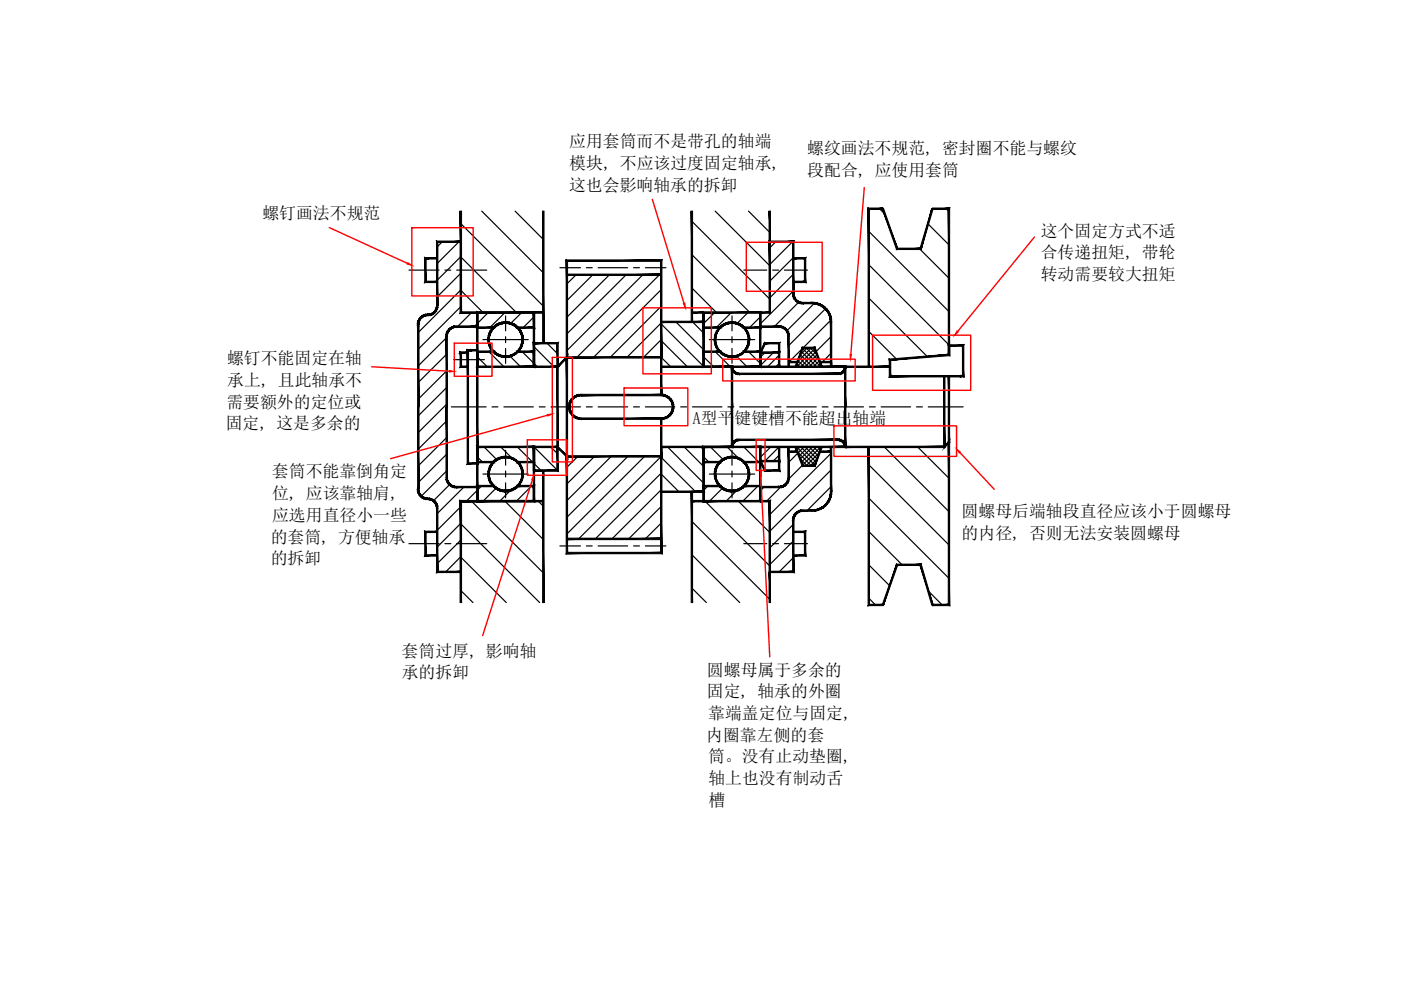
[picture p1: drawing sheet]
<svg xmlns="http://www.w3.org/2000/svg" width="297mm" height="210mm" viewBox="0 0 297 210" stroke-linecap="round" stroke-linejoin="round" font-family="sans-serif">
<defs><g id="words">
<g font-size="3.6">
<text x="120.7" y="31.2">应用套筒而不是带孔的轴端</text>
<text x="120.7" y="35.8">模块, 不应该过度固定轴承,</text>
<text x="171.1" y="32.7">螺纹画法不规范, 密封圈不能与螺纹</text>
<text x="120.7" y="40.4">这也会影响轴承的拆卸</text>
<text x="171.2" y="37.4">段配合, 应使用套筒</text>
<text x="55.6" y="46.4">螺钉画法不规范</text>
<text x="220.7" y="50.2">这个固定方式不适</text>
<text x="220.7" y="54.8">合传递扭矩, 带轮</text>
<text x="220.7" y="59.4">转动需要较大扭矩</text>
<text x="48.1" y="77.2">螺钉不能固定在轴</text>
<text x="48.2" y="81.8">承上, 且此轴承不</text>
<text x="48" y="86.4">需要额外的定位或</text>
<text x="146.8" y="89.9">A型平键键槽不能超出轴端</text>
<text x="47.9" y="91">固定, 这是多余的</text>
<text x="57.7" y="101.2">套筒不能靠倒角定</text>
<text x="57.7" y="105.8">位, 应该靠轴肩,</text>
<text x="57.7" y="110.4">应选用直径小一些</text>
<text x="203.9" y="109.7">圆螺母后端轴段直径应该小于圆螺母</text>
<text x="57.4" y="115">的套筒, 方便轴承</text>
<text x="57.4" y="119.6">的拆卸</text>
<text x="203.9" y="114.3">的内径, 否则无法安装圆螺母</text>
<text x="85.2" y="139.2">套筒过厚, 影响轴</text>
<text x="85.2" y="143.8">承的拆卸</text>
<text x="149.9" y="143.2">圆螺母属于多余的</text>
<text x="149.9" y="147.8">固定, 轴承的外圈</text>
<text x="150.2" y="152.4">靠端盖定位与固定,</text>
<text x="149.7" y="157">内圈靠左侧的套</text>
<text x="150.1" y="161.7">筒。没有止动垫圈,</text>
<text x="150.2" y="166.3">轴上也没有制动舌</text>
<text x="150.2" y="170.9">槽</text>
</g>
</g></defs>
<!-- layer: 0 -->
<g fill="#000" stroke="#000" stroke-width=".21">
<path d="M90.3 54.9h2.4v-.3zM90.1 54.6h2.6l-2.4 .3zM90.1 54.6l.2 5v-4.7zM90.1 54.6l.2 5-.2 .3zM90.1 59.9l2.6-.3h-2.4zM90.1 59.9l2.6-.3v.3z"/>
<path d="M92.8 51.4h4.9v-.3zM92.5 51.1h5.2l-4.9 .3zM92.5 51.1l.3 13.7v-13.4zM92.5 51.1l.3 13.7h-.3z"/>
<path d="M120.2 58.1v.3l20-.3zM120.2 58.4l20-.3v.3z"/>
<path d="M163.1 44.8v6.5h.3zM163.1 44.8h.3v6.5z"/>
<path d="M168.2 54.6v.3l2.6-.3zM168.2 54.9l2.6-.3-.3 .3zM170.8 54.6l-.3 .3 .3 5zM170.5 54.9l.3 5-.3-.3zM168.2 59.9h2.6l-.3-.3zM168.2 59.6h2.3l-2.3 .3z"/>
<path d="M187.1 44.3l3.2 8.3-3-8.4zM187.1 44.3l3.2 8.3-.2 .3zM190.3 52.6l-.2 .3 5-.3zM190.1 52.9l5-.3 .2 .3zM197.6 44.2l-2.5 8.4 .2 .3zM197.6 44.2l.2 .1-2.5 8.6z"/>
<path d="M197.7 44.1v.3l3.6-.3zM197.7 44.4l3.6-.3-.3 .3zM201.3 44.1l-.3 .3 .3 30.9zM201 44.4l.3 30.9h-.3z"/>
<path d="M88.8 68.8v.4l-.3 .1zM88.5 68.9v.4l.3-.5zM88.8 68.5v.3l-.3 .1zM88.5 68.4v.5l.3-.4zM88.5 68.4l.4-.3-.1 .4zM88.7 68l-.2 .4 .4-.3zM88.7 68l.4-.2-.2 .3zM88.9 67.6l-.2 .4 .4-.2zM88.9 67.6l.5-.1-.3 .3zM89.1 67.3l-.2 .3 .5-.1zM89.1 67.3l.5-.1-.2 .3zM89.1 67.3l.5-.1-.1-.2zM89.5 67l.5 .1-.4 .1zM89.5 67l.5 .1-.2-.3zM89.8 66.8l.5 .1-.3 .2zM89.8 66.8l.5 .1v-.3zM90.3 66.6l.4 .3h-.4zM90.3 66.6l.4 .3v-.3zM90.7 66.6l.4 .3h-.4zM90.7 66.6l.4 .3v-.3zM91.1 66.6l.4 .2-.4 .1zM91.1 66.6l.4 .2-.1-.3zM91.4 66.5h.5l-.4 .3zM91.4 66.5h.5l-.2-.2zM91.7 66.3h.5l-.3 .2zM91.7 66.3h.5l-.2-.2zM92 66.1l.5-.2-.3 .4zM92.2 65.8l-.2 .3 .5-.2zM92.2 65.8l.5-.2-.2 .3zM92.4 65.5l-.2 .3 .5-.2zM92.4 65.5l.4-.3-.1 .4zM92.5 65.1l-.1 .4 .4-.3zM92.8 64.8v.4l-.3-.1zM92.5 64.8v.3l.3-.3z"/>
<path d="M88.5 69.3l.3 17v-17.1zM88.5 69.3l.3 17h-.3z"/>
<path d="M94.6 71.3l.3 15v-15zM94.6 71.3l.3 15h-.3z"/>
<path d="M96.3 69.1h.4v.3zM96.3 69.1v.3h.4zM95.9 69.3l.4-.2v.3zM95.9 69.3l.1 .2 .3-.1zM95.5 69.5l.4-.2 .1 .2zM95.5 69.5l.2 .2 .3-.2zM95.2 69.7l.3-.2 .2 .2zM95.2 69.7l.2 .2 .3-.2zM95.2 69.7l.2 .2-.5 .2zM94.9 70.1l.3 .1 .2-.3zM94.9 70.1l.3 .1-.5 .2zM94.7 70.4l.3 .2 .2-.4zM94.7 70.4l.3 .2-.4 .2zM94.6 70.8l.3 .1 .1-.3zM94.6 70.8l.3 .1-.3 .4zM94.9 70.9l-.3 .4h.3z"/>
<path d="M97.9 74.9h1.3v-.3zM97.5 74.6h1.7l-1.3 .3zM97.5 74.6l.4 3v-2.7zM97.5 74.6l.4 3-.4 .3zM97.5 77.9l1.7-.3h-1.3zM97.5 77.9l1.7-.3v.3z"/>
<path d="M101.1 74.4v3.5l.3-.3zM101.1 74.4l.3 .3v2.9zM101.1 74.4l.3 .3 3.4-.3zM101.4 74.7l3.4-.3-.3 .3z"/>
<path d="M101.1 66.3v11.5h.3zM101.1 66.3h.3v11.5z"/>
<path d="M99.7 74.4h1.5v-.3zM99.7 74.1h1.5l-1.5 .3zM99.3 74.4h.4v-.3zM99 74.1h.7l-.4 .3zM99 74.1l.3 24v-23.7zM99 74.1l.3 24-.3 .3zM99.3 98.1l-.3 .3 2.1-.3zM99 98.4l2.1-.3 .3 .3zM101.1 77.8v20.3l.3 .3zM101.1 77.8h.3v20.6z"/>
<path d="M96.7 69.4h4.5v-.3zM96.7 69.1h4.5l-4.5 .3z"/>
<path d="M104.5 74.7l.3-.2 .2 .5zM104.8 74.5l.2 .5 .1-.2zM105.1 74.8l.3 .5-.4-.3zM105.1 74.8l.3 .5 .1-.3zM105.5 75l.4 .5-.5-.2zM105.5 75l.4 .5 .1-.3zM106 75.2l.4 .5-.5-.2zM106 75.2l.4 .5 .1-.3zM106.5 75.4l.4 .3h-.5zM106.5 75.4l.4 .3 .1-.2zM107 75.5l.5 .2h-.6zM107 75.5l.5 .2-.1-.2zM107.4 75.5l.6 .2h-.5zM107.4 75.5l.6 .2-.1-.3zM107.9 75.4l.6 .1-.5 .2zM107.9 75.4l.6 .1-.1-.3zM108.4 75.2l.6 .1-.5 .2zM108.4 75.2l.6 .1-.2-.3zM108.8 75h.6l-.4 .3zM108.8 75h.6l-.1-.2zM109.3 74.8l.6-.1-.5 .3zM109.3 74.8l.6-.1-.3-.2z"/>
<path d="M101.1 69.6h3.7l-.3-.3zM101.1 69.6l.3-.3h3.1zM101.1 66.1v3.5l.3-.3zM101.1 66.1l.3 .3v2.9zM101.1 66.1l.3 .3 12-.3zM101.4 66.4l12-.3-.3 .3z"/>
<path d="M109.6 74.4l.3 .3 3.5-.3zM109.9 74.7l3.5-.3-.3 .3zM113.4 74.4l-.3 .3 .3 3.2zM113.1 74.7l.3 3.2-.3-.3zM101.1 77.9h12.3l-.3-.3zM101.1 77.9l.3-.3h11.7z"/>
<path d="M109.4 69l.5 .4-.3 .2zM109.4 69l-.1 .3 .3 .3zM109 68.7l.4 .3-.1 .3zM109 68.7l-.2 .3 .5 .3zM108.5 68.5l.5 .2-.2 .3zM108.5 68.5l-.1 .3 .4 .2zM108 68.3l.5 .2-.1 .3zM108 68.3l-.1 .3 .5 .2zM107.5 68.3h.5l-.1 .3zM107.5 68.3l-.1 .3h.5zM106.9 68.3h.6l-.1 .3zM106.9 68.3l.1 .3h.4zM106.4 68.3h.5l.1 .3zM106.4 68.3l.1 .3h.5zM105.9 68.5l.5-.2 .1 .3zM105.9 68.5l.1 .3 .5-.2zM105.4 68.7l.5-.2 .1 .3zM105.4 68.7l.1 .3 .5-.2zM105 69l.4-.3 .1 .3zM105 69l.1 .3 .4-.3zM104.5 69.4l.5-.4 .1 .3zM104.5 69.4l.3 .2 .3-.3z"/>
<path d="M109.6 74.5l.6-.2-.3 .4zM110 74.1l-.4 .4 .6-.2zM110 74.1l.5-.3-.3 .5zM110.2 73.7l-.2 .4 .5-.3zM110.2 73.7l.5-.4-.2 .5zM110.4 73.2l-.2 .5 .5-.4zM110.4 73.2l.5-.4-.2 .5zM110.6 72.8l-.2 .4 .5-.4zM110.9 72.3v.5h-.3zM110.6 72.3v.5l.3-.5zM110.9 71.8v.5h-.3zM110.6 71.8v.5l.3-.5zM110.9 71.2v.6h-.3zM110.6 71.3v.5l.3-.6zM110.7 70.7l.2 .5-.3 .1zM110.5 70.8l.1 .5 .1-.6zM110.5 70.2l.2 .5-.2 .1zM110.2 70.4l.3 .4v-.6zM110.2 69.8l.3 .4-.3 .2zM110 70l.2 .4v-.6zM109.9 69.4l.3 .4-.2 .2zM109.9 69.4l-.2 .2 .3 .4zM109.5 69l.4 .4-.2 .2zM109.5 69l-.2 .3 .4 .3zM109.1 68.7l.4 .3-.2 .3zM109.1 68.7l-.2 .3 .4 .3zM108.6 68.5l.5 .2-.2 .3zM108.6 68.5l-.1 .3 .4 .2zM108.1 68.4l.5 .1-.1 .3zM108.1 68.4l-.1 .3 .5 .1zM107.6 68.3l.5 .1-.1 .3zM107.6 68.3l-.1 .3 .5 .1zM107 68.3h.6l-.1 .3zM107 68.3v.3h.5zM106.5 68.3h.5v.3zM106.5 68.3v.3h.5zM106 68.5l.5-.2v.3zM106 68.5l.1 .2 .4-.1zM105.5 68.7l.5-.2 .1 .2zM105.5 68.7l.1 .2 .5-.2zM105 69l.5-.3 .1 .2zM105 69l.2 .2 .4-.3zM104.6 69.3l.4-.3 .2 .2zM104.6 69.3l.2 .2 .4-.3zM104.6 69.3l.2 .2-.5 .2zM104.3 69.7l.2 .2 .3-.4zM104.3 69.7l.2 .2-.5 .2zM104 70.1l.2 .2 .3-.4zM104 70.1l.2 .2-.5 .3zM103.7 70.6l.3 .1 .2-.4zM103.7 70.6l.3 .1-.4 .4zM103.6 71.1l.3 .1 .1-.5zM103.6 71.1l.3 .1-.4 .4zM103.9 71.2l-.4 .4h.3zM103.5 71.6h.3l-.4 .6zM103.8 71.6l-.4 .6 .3-.1zM103.4 72.2l.3-.1-.2 .6zM103.7 72.1l-.2 .6 .3-.1zM103.5 72.7l.3-.1-.2 .6zM103.8 72.6l-.2 .6 .3-.1zM103.6 73.2l.3-.1-.1 .6zM103.9 73.1l-.1 .6 .3-.2zM103.8 73.7l.3-.2v.6zM104.1 73.5v.6l.3-.1zM104.1 74.1l.3-.1v.5zM104.4 74v.5l.3-.1zM104.4 74.5l.3-.1 .1 .5zM104.7 74.4l.1 .5 .2-.2zM105 74.7l.2 .5-.4-.3zM105 74.7l.2 .5 .2-.2zM105.4 75l.3 .5-.5-.3zM105.4 75l.3 .5 .1-.3zM105.8 75.2l.4 .4-.5-.1zM105.8 75.2l.4 .4 .1-.3z"/>
<path d="M113.1 66.3v11.5h.3zM113.1 66.3h.3v11.5z"/>
<path d="M113.1 72.6v5.2h.3zM113.1 72.6l.3 .3v4.9zM113.1 72.6l.3 .3 4.9-.3zM113.4 72.9l4.9-.3-.2 .3zM118.3 72.6l-.2 .3 .2 5zM118.1 72.9l.2 5-.2-.3zM113.2 77.9h5.1l-.2-.3zM113.2 77.6h4.9l-4.9 .3z"/>
<path d="M113.4 66.1l-.3 .3 .3 3.2zM113.1 66.4l.3 3.2-.3-.3zM109.6 69.6h3.8l-.3-.3zM109.6 69.6l.3-.3h3.2z"/>
<path d="M115 44.8v28h.3zM115 44.8h.3v28z"/>
<path d="M97.5 66.4h17.7v-.3zM97.5 66.4l.4-.3h17.3zM97.5 44.8v21.6l.4-.3zM97.5 44.8h.4v21.3z"/>
<path d="M118.1 77.7l.2 .2 2-2.5zM120.3 75.4l-.3 .7-1.7 1.8zM120.3 75.4l-.3 .7 .3 21zM120 76.1l.3 21-.3-.7zM118.1 94.8l2.2 2.3-.3-.7zM118.1 94.8l.2-.1 1.7 1.7zM118.1 77.8v17l.2-.1zM118.1 77.8h.2v16.9z"/>
<path d="M120.2 75.6v.3l20.1-.3zM120.2 75.9l20.1-.3-.3 .3zM140.3 75.6l-.3 .3 .3 7.9zM140 75.9l.3 7.9h-.3z"/>
<path d="M140 55.4v20.4h.3zM140 55.4l.3-.3v20.7zM120.3 55.4h19.7l.3-.3zM120 55.1h20.3l-20 .3zM120 55.1l.3 20.7v-20.4zM120 55.1l.3 20.7h-.3z"/>
<path d="M140.2 77.6v.3l15.1-.3zM140.2 77.9l15.1-.3-.2 .3zM155.3 77.6l-.2 .3 .2 8.4zM155.1 77.9l.2 8.4h-.2z"/>
<path d="M140.2 68.1v.3l9.1-.3zM140.2 68.4l9.1-.3-.3 .3zM149.3 68.1l-.3 .3 .3 9.4zM149 68.4l.3 9.4h-.3z"/>
<path d="M146.5 44.8v23.5h.3zM146.5 44.8h.3v23.5z"/>
<path d="M146.7 66.1v.3l2.5-.3zM146.7 66.4l2.5-.3v.3z"/>
<path d="M149 74.4v3.5l.3-.3zM149 74.4l.3 .3v2.9zM149 74.4l.3 .3 3.5-.3zM149.3 74.7l3.5-.3-.3 .3z"/>
<path d="M149 66.3v11.5h.3zM149 66.3h.3v11.5z"/>
<path d="M152.6 74.7l.2-.2 .2 .5zM152.8 74.5l.2 .5 .1-.2zM153.1 74.8l.3 .5-.4-.3zM153.1 74.8l.3 .5 .2-.3zM153.6 75l.3 .5-.5-.2zM153.6 75l.3 .5 .1-.3zM154 75.2l.4 .5-.5-.2zM154 75.2l.4 .5 .1-.3zM154.5 75.4l.4 .3h-.5zM154.5 75.4l.4 .3v-.2zM154.9 75.5l.6 .2h-.6zM154.9 75.5l.6 .2-.1-.2zM155.4 75.5l.6 .2h-.5zM155.4 75.5l.6 .2-.1-.3zM155.9 75.4l.6 .1-.5 .2zM155.9 75.4l.6 .1-.1-.3zM156.4 75.2l.6 .1-.5 .2zM156.4 75.2l.6 .1-.1-.3zM156.9 75h.5l-.4 .3zM156.9 75h.5l-.1-.2zM157.3 74.8l.5-.1-.4 .3zM157.3 74.8l.5-.1-.2-.2z"/>
<path d="M149 69.6h3.8l-.3-.3zM149 69.6l.3-.3h3.2zM149 66.1v3.5l.3-.3zM149 66.1l.3 .3v2.9zM149 66.1l.3 .3 12-.3zM149.3 66.4l12-.3-.3 .3z"/>
<path d="M155.1 77.8h.2l-.2 .3zM155.3 77.8l-.2 .3h.3zM155.1 78.1h.3l-.2 .4zM155.4 78.1l-.2 .4 .3-.1zM155.2 78.5l.3-.1-.1 .4zM155.5 78.4l-.1 .4 .2-.2zM155.4 78.8l.2-.2 .1 .5zM155.6 78.6l.1 .5 .2-.3zM155.9 78.8l.1 .4-.3-.1zM155.9 78.8l.1 .4 .1-.2zM156.1 79l.2 .4-.3-.2zM156.1 79l.2 .4 .1-.3zM156.4 79.1l.3 .3h-.4zM156.4 79.1l.3 .3v-.3z"/>
<path d="M156.7 79.1v.3l21-.3zM156.7 79.4l21-.3v.3z"/>
<path d="M157.6 74.4l.3 .3 3.4-.3zM157.9 74.7l3.4-.3-.3 .3zM161.3 74.4l-.3 .3 .3 3.2zM161 74.7l.3 3.2-.3-.3zM149 77.9h12.3l-.3-.3zM149 77.9l.3-.3h11.7z"/>
<path d="M157.4 69l.4 .4-.2 .2zM157.4 69l-.1 .3 .3 .3zM157 68.7l.4 .3-.1 .3zM157 68.7l-.1 .3 .4 .3zM156.5 68.5l.5 .2-.1 .3zM156.5 68.5l-.1 .3 .5 .2zM156 68.3l.5 .2-.1 .3zM156 68.3l-.1 .3 .5 .2zM155.5 68.3h.5l-.1 .3zM155.5 68.3l-.1 .3h.5zM154.9 68.3h.6l-.1 .3zM154.9 68.3v.3h.5zM154.4 68.3h.5v.3zM154.4 68.3l.1 .3h.4zM153.9 68.5l.5-.2 .1 .3zM153.9 68.5l.1 .3 .5-.2zM153.4 68.7l.5-.2 .1 .3zM153.4 68.7l.2 .3 .4-.2zM153 69l.4-.3 .2 .3zM153 69l.1 .3 .5-.3zM152.6 69.4l.4-.4 .1 .3zM152.6 69.4l.2 .2 .3-.3z"/>
<path d="M157.6 74.5l.6-.2-.4 .4zM158 74.1l-.4 .4 .6-.2zM158 74.1l.5-.3-.3 .5zM158.2 73.7l-.2 .4 .5-.3zM158.2 73.7l.5-.4-.2 .5zM158.4 73.2l-.2 .5 .5-.4zM158.4 73.2l.5-.4-.2 .5zM158.6 72.8l-.2 .4 .5-.4zM158.9 72.3v.5h-.3zM158.6 72.3v.5l.3-.5zM158.9 71.8v.5h-.3zM158.7 71.8l-.1 .5 .3-.5zM158.9 71.2v.6h-.2zM158.6 71.3l.1 .5 .2-.6zM158.7 70.7l.2 .5-.3 .1zM158.4 70.8l.2 .5 .1-.6zM158.5 70.2l.2 .5-.3 .1zM158.2 70.4l.2 .4 .1-.6zM158.2 69.8l.3 .4-.3 .2zM158 70l.2 .4v-.6zM157.9 69.4l.3 .4-.2 .2zM157.7 69.6l.3 .4-.1-.6zM157.5 69l.4 .4-.2 .2zM157.5 69l-.2 .3 .4 .3zM157 68.7l.5 .3-.2 .3zM157 68.7l-.1 .3 .4 .3zM156.6 68.5l.4 .2-.1 .3zM156.6 68.5l-.1 .3 .4 .2zM156.1 68.4l.5 .1-.1 .3zM156.1 68.4l-.1 .3 .5 .1zM155.5 68.3l.6 .1-.1 .3zM155.5 68.3v.3l.5 .1zM155 68.3h.5v.3zM155 68.3v.3h.5zM154.5 68.3h.5v.3zM154.5 68.3v.3h.5zM154 68.5l.5-.2v.3zM154 68.5l.1 .2 .4-.1zM153.5 68.7l.5-.2 .1 .2zM153.5 68.7l.1 .2 .5-.2zM153 69l.5-.3 .1 .2zM153 69l.2 .2 .4-.3zM152.6 69.3l.4-.3 .2 .2zM152.6 69.3l.2 .2 .4-.3zM152.6 69.3l.2 .2-.5 .2zM152.3 69.7l.2 .2 .3-.4zM152.3 69.7l.2 .2-.5 .2zM152 70.1l.2 .2 .3-.4zM152 70.1l.2 .2-.5 .3zM151.7 70.6l.3 .1 .2-.4zM151.7 70.6l.3 .1-.4 .4zM151.6 71.1l.3 .1 .1-.5zM151.6 71.1l.3 .1-.4 .4zM151.9 71.2l-.4 .4h.3zM151.5 71.6h.3l-.3 .6zM151.8 71.6l-.3 .6 .3-.1zM151.5 72.2l.3-.1-.3 .6zM151.8 72.1l-.3 .6 .3-.1zM151.5 72.7l.3-.1-.2 .6zM151.8 72.6l-.2 .6 .3-.1zM151.6 73.2l.3-.1-.1 .6zM151.9 73.1l-.1 .6 .3-.2zM151.8 73.7l.3-.2v.6zM152.1 73.5v.6l.2-.1zM152.1 74.1l.2-.1 .1 .5zM152.3 74l.1 .5 .3-.1zM152.4 74.5l.3-.1 .1 .5zM152.7 74.4l.1 .5 .2-.2zM153 74.7l.3 .5-.5-.3zM153 74.7l.3 .5 .1-.2zM153.4 75l.3 .5-.4-.3zM153.4 75l.3 .5 .1-.3zM153.8 75.2l.4 .4-.5-.1zM153.8 75.2l.4 .4 .1-.3z"/>
<path d="M161 66.3v11.5h.3zM161 66.3h.3v11.5z"/>
<path d="M162.1 72.6l-1 2.1 .2 .1zM162.1 72.6l.2 .3-1 1.9zM162.1 72.6l.2 .3 3-.3zM162.3 72.9l3-.3-.3 .3zM165.3 72.6l-.3 .3 .3 1.9zM165 72.9l.3 1.9h-.3z"/>
<path d="M161.2 77.6v.3l18.2-.3zM161.2 77.9l18.2-.3-.3 .3zM179.4 77.6l-.3 .3 .3 8.4zM179.1 77.9l.3 8.4h-.3z"/>
<path d="M161.2 74.6v.3l4.1-.3zM161.2 74.9l4.1-.3-.3 .3zM165.3 74.6l-.3 .3 .3 2.9zM165 74.9l.3 2.9h-.3z"/>
<path d="M161.2 69.1v.3l4-.3zM161.2 69.4l4-.3v.3z"/>
<path d="M161.2 66.1v.3l1.9-.3zM161.2 66.4l1.9-.3 .3 .3zM163.1 51.1v15l.3 .3zM163.1 51.1l.3 .3v15zM163.1 51.1l.3 .3 4.9-.3zM163.4 51.4l4.9-.3-.3 .3zM168.3 51.1l-.3 .3 .3 10.9zM168 51.4l.3 10.9h-.3z"/>
<path d="M161.3 66.1l-.3 .3 .3 3.2zM161 66.4l.3 3.2-.3-.3zM157.6 69.6h3.7l-.3-.3zM157.6 69.6l.3-.3h3.1z"/>
<path d="M167.2 76.6v.3l1.9-.3zM167.2 76.9l1.9-.3v.3z"/>
<path d="M167.3 70.8l.1 .5h-.3zM167 70.9l.1 .4 .2-.5zM167.2 70.4l.1 .4-.3 .1zM166.9 70.6l.1 .3 .2-.5zM167 70.1l.2 .3-.3 .2zM166.7 70.2l.2 .4 .1-.5zM166.7 69.7l.3 .4-.3 .1zM166.7 69.7l-.2 .2 .2 .3zM166.4 69.5l.3 .2-.2 .2zM166.4 69.5l-.2 .2 .3 .2zM166 69.3l.4 .2-.2 .2zM166 69.3l-.1 .2 .3 .2zM165.6 69.1l.4 .2-.1 .2zM165.6 69.1v.3l.3 .1zM165.2 69.1h.4v.3zM165.2 69.1v.3h.4z"/>
<path d="M167.1 71.3l.3 6.5v-6.5zM167.1 71.3l.3 6.5h-.3z"/>
<path d="M168 62.3h.3l-.2 .4zM168.3 62.3l-.2 .4 .3-.1zM168.1 62.7l.3-.1-.2 .5zM168.4 62.6l-.2 .5 .3-.1zM168.2 63.1l.3-.1-.1 .5zM168.5 63l-.1 .5 .3-.2zM168.4 63.5l.3-.2v.5zM168.7 63.3v.5l.2-.2zM168.9 63.6l.1 .4-.3-.2zM168.9 63.6l.1 .4 .2-.2zM169.2 63.8l.2 .5-.4-.3zM169.2 63.8l.2 .5 .1-.3zM169.5 64l.3 .4-.4-.1zM169.5 64l.3 .4v-.3zM169.8 64.1l.4 .3h-.4zM169.8 64.1l.4 .3v-.3z"/>
<path d="M170.1 73.6l-1.5 4.1 .2 .1zM170.1 73.6l.2 .3-1.5 3.9zM170.1 73.6l.2 .3 2.5-.3zM170.3 73.9l2.5-.3-.2 .3zM172.8 73.6l-.2 .3 1.7 3.8zM172.6 73.9l1.7 3.8-.2 .1z"/>
<path d="M170.2 64.1v.3l2-.3zM170.2 64.4l2-.3v.3z"/>
<path d="M173.8 76.6v.3l2.4-.3zM173.8 76.9l2.4-.3v.3z"/>
<path d="M176.3 67.7v.6h-.2zM176 67.7l.1 .6 .2-.6zM176.2 67.1l.1 .6h-.3zM175.9 67.2l.1 .5 .2-.6zM176 66.5l.2 .6-.3 .1zM175.7 66.7l.2 .5 .1-.7zM175.7 66l.3 .5-.3 .2zM175.4 66.2l.3 .5v-.7zM175.3 65.5l.4 .5-.3 .2zM175.1 65.7l.3 .5-.1-.7zM174.9 65.1l.4 .4-.2 .2zM174.9 65.1l-.2 .3 .4 .3zM174.4 64.8l.5 .3-.2 .3zM174.4 64.8l-.1 .2 .4 .4zM173.9 64.5l.5 .3-.1 .2zM173.9 64.5l-.1 .3 .5 .2zM173.4 64.3l.5 .2-.1 .3zM173.4 64.3l-.1 .3 .5 .2zM172.8 64.1l.6 .2-.1 .3zM172.8 64.1l-.1 .3 .6 .2zM172.2 64.1h.6l-.1 .3zM172.2 64.1v.3h.5z"/>
<path d="M176.1 68.3l.2 9.5v-9.5zM176.1 68.3l.2 9.5h-.2z"/>
<path d="M177.7 79.1l.4 .3h-.4zM177.7 79.1l.4 .3-.1-.3zM178 79.1l.4 .1-.3 .2zM178 79.1l.4 .1-.1-.2zM178.3 79l.4 .1-.3 .1zM178.3 79l.4 .1-.2-.3zM178.5 78.8h.5l-.3 .3zM178.5 78.8h.5l-.2-.2zM178.8 78.6l.4-.1-.2 .3zM178.9 78.4l-.1 .2 .4-.1zM178.9 78.4l.4-.3-.1 .4zM179 78.1l-.1 .3 .4-.3zM179 78.1l.4-.3-.1 .3zM179.1 77.8l-.1 .3 .4-.3z"/>
<path d="M179.2 77.6v.3l9.5-.3zM179.2 77.9l9.5-.3v.3z"/>
<path d="M184.1 44.1v33.7h.2zM184.1 44.1l.2 .3v33.4zM184.1 44.1l.2 .3 2.9-.3zM184.3 44.4l2.9-.3v.3z"/>
<path d="M201 79.8l.3 14v-14zM201 79.8l.3 14-.3-.1zM201 93.7l-.7 1.2 1-1.1zM201 93.7l-.7 1.2-.2-.3zM179.2 94.9h21.1l-.2-.3zM179.2 94.6h20.9l-20.9 .3z"/>
<path d="M203.7 79.9h.7l-.3-.3zM203.7 79.6h.4l-.4 .3zM188.5 79.9h15.2v-.3zM188.5 79.9l.4-.3h14.8zM188.5 76.1v3.8l.4-.3zM188.5 76.1l.4 .3v3.2zM188.5 76.1l.4 .3 12.1-1.3zM188.9 76.4l12.1-1.3 .3 .3zM201 73.1v2l.3 .3zM201 73.1l.3 .3v2zM201 73.1l.3 .3 3.1-.3zM201.3 73.4l3.1-.3-.3 .3zM204.4 73.1l-.3 .3 .3 6.5zM204.1 73.4l.3 6.5-.3-.3z"/>
<path d="M101.1 94.8l.3 11.5v-11.5zM101.1 94.8l.3 11.5h-.3z"/>
<path d="M101.1 98.1h3.7l-.3-.3zM101.1 98.1l.3-.3h3.1zM101.1 94.6v3.5l.3-.3zM101.1 94.6l.3 .3v2.9zM101.1 94.6l.3 .3 12-.3zM101.4 94.9l12-.3-.3 .3z"/>
<path d="M105.7 97.1l.5-.2 .1 .3zM105.7 97.1l.1 .2 .5-.1zM105.2 97.3l.5-.2 .1 .2zM105.2 97.3l.2 .3 .4-.3zM104.8 97.6l.4-.3 .2 .3zM104.8 97.6l.2 .2 .4-.2zM104.4 98l.4-.4 .2 .2zM104.4 98l.3 .2 .3-.4zM104.4 98l.3 .2-.6 .2zM104.1 98.4l.3 .2 .3-.4zM104.1 98.4l.3 .2-.6 .2zM103.8 98.8l.3 .2 .3-.4zM103.8 98.8l.3 .2-.5 .3zM103.6 99.3l.3 .1 .2-.4zM103.6 99.3l.3 .1-.4 .5zM103.9 99.4l-.4 .5h.3zM103.5 99.9h.3l-.4 .5zM103.8 99.9l-.4 .5h.3zM103.4 100.4h.3l-.2 .5zM103.7 100.4l-.2 .5h.3zM103.5 100.9h.3l-.2 .5zM103.8 100.9l-.2 .5h.3zM103.6 101.4h.3l-.2 .5zM103.9 101.4l-.2 .5 .3-.1zM103.7 101.9l.3-.1v.6zM104 101.8v.6l.2-.2zM104 102.4l.2-.2 .1 .6zM104.2 102.2l.1 .6 .2-.1zM104.3 102.8l.2-.1 .1 .5zM104.5 102.7l.1 .5 .2-.2zM104.8 103l.2 .6-.4-.4zM104.8 103l.2 .6 .2-.3zM105.2 103.3l.3 .6-.5-.3zM105.2 103.3l.3 .6 .1-.3zM105.6 103.6l.4 .4-.5-.1zM105.6 103.6l.4 .4 .1-.2zM106.1 103.8l.4 .4-.5-.2zM106.1 103.8l.4 .4v-.3zM106.5 103.9l.5 .4-.5-.1zM106.5 103.9l.5 .4v-.3zM107 104l.6 .2-.6 .1zM107 104l.6 .2-.1-.3zM107.5 103.9l.6 .3h-.5zM107.5 103.9l.6 .3-.1-.3zM108 103.9l.6 .1-.5 .2zM108 103.9l.6 .1-.1-.3zM108.5 103.7l.6 .1-.5 .2zM108.5 103.7l.6 .1-.2-.3zM108.9 103.5h.6l-.4 .3zM108.9 103.5h.6l-.2-.3zM109.3 103.2l.6-.1-.4 .4zM109.3 103.2l.6-.1-.2-.2zM109.7 102.9l.5-.2-.3 .4zM110 102.5l-.3 .4 .5-.2zM110 102.5l.5-.2-.3 .4zM110.2 102.1l-.2 .4 .5-.2zM110.2 102.1l.5-.3-.2 .5zM110.5 101.7l-.3 .4 .5-.3zM110.5 101.7l.4-.4-.2 .5zM110.6 101.2l-.1 .5 .4-.4zM110.9 100.7v.6l-.3-.1zM110.6 100.7v.5l.3-.5zM110.9 100.2v.5h-.3zM110.6 100.2v.5l.3-.5zM110.9 99.7v.5h-.3zM110.6 99.8v.4l.3-.5zM110.7 99.2l.2 .5-.3 .1zM110.4 99.3l.2 .5 .1-.6zM110.5 98.7l.2 .5-.3 .1zM110.2 98.8l.2 .5 .1-.6zM110.2 98.3l.3 .4-.3 .1zM110 98.4l.2 .4v-.5zM109.9 97.9l.3 .4-.2 .1zM109.6 98.1l.4 .3-.1-.5z"/>
<path d="M109.4 97.5l.5 .4-.3 .2zM109.4 97.5l-.1 .2 .3 .4zM109 97.2l.4 .3-.1 .2zM109 97.2l-.2 .3 .5 .2zM108.5 97l.5 .2-.2 .3zM108.5 97l-.1 .3 .4 .2zM108 96.9l.5 .1-.1 .3zM108 96.9l-.1 .2 .5 .2zM107.5 96.8l.5 .1-.1 .2zM107.5 96.8l-.1 .3h.5zM106.9 96.8h.6l-.1 .3zM106.9 96.8l.1 .3h.4zM106.4 96.9l.5-.1 .1 .3zM106.4 96.9l.1 .2h.5zM105.9 97l.5-.1 .1 .2zM105.9 97l.1 .3 .5-.2zM105.4 97.2l.5-.2 .1 .3zM105.4 97.2l.1 .3 .5-.2zM105 97.5l.4-.3 .1 .3zM105 97.5l.1 .2 .4-.2zM104.5 97.9l.5-.4 .1 .2zM104.5 97.9l.3 .2 .3-.4z"/>
<path d="M113.1 94.6v5.2h.3zM113.1 94.6l.3 .3v4.9zM113.1 94.6l.3 .3 4.9-.3zM113.4 94.9l4.9-.3-.2 .3zM118.3 94.6l-.2 .3 .2 5zM118.1 94.9l.2 5-.2-.3zM113.2 99.9h5.1l-.2-.3zM113.2 99.6h4.9l-4.9 .3z"/>
<path d="M113.4 94.6l-.3 .3 .3 3.2zM113.1 94.9l.3 3.2-.3-.3zM109.6 98.1h3.8l-.3-.3zM109.6 98.1l.3-.3h3.2z"/>
<path d="M113.1 94.8l.3 11.5v-11.5zM113.1 94.8l.3 11.5h-.3z"/>
<path d="M115 99.8l.3 28v-28zM115 99.8l.3 28h-.3z"/>
<path d="M120.2 96.6v.3l19.8-.3zM120.2 96.9l19.8-.3 .3 .3zM140 88.8v7.8l.3 .3zM140 88.8h.3v8.1z"/>
<path d="M122.7 83.6h.5v.3zM122.7 83.6l.1 .3h.4zM122.3 83.8l.4-.2 .1 .3zM122.3 83.8l.1 .2 .4-.1zM121.9 84l.4-.2 .1 .2zM121.9 84l.1 .2 .4-.2zM121.5 84.2l.4-.2 .1 .2zM121.5 84.2l.2 .3 .3-.3zM121.2 84.6l.3-.4 .2 .3zM121.2 84.6l.2 .1 .3-.2zM121.2 84.6l.2 .1-.5 .2zM120.9 84.9l.3 .2 .2-.4zM120.9 84.9l.3 .2-.5 .3zM120.7 85.4l.3 .1 .2-.4zM120.7 85.4l.3 .1-.4 .3zM120.6 85.8h.3l.1-.3zM120.6 85.8h.3l-.3 .5zM120.9 85.8l-.3 .5h.2zM120.6 86.3h.2l-.2 .4zM120.8 86.3l-.2 .4h.3zM120.6 86.7h.3l-.2 .5zM120.9 86.7l-.2 .5 .3-.1zM120.7 87.2l.3-.1-.1 .5zM121 87.1l-.1 .5 .3-.2zM120.9 87.6l.3-.2v.6zM121.2 87.4v.6l.2-.2zM121.2 88l.2-.2 .1 .5zM121.4 87.8l.1 .5 .2-.2zM121.7 88.1l.2 .5-.4-.3zM121.7 88.1l.2 .5 .1-.3zM122 88.3l.3 .4-.4-.1zM122 88.3l.3 .4 .1-.2zM122.4 88.5l.3 .4-.4-.2zM122.4 88.5l.3 .4 .1-.3zM122.8 88.6l.4 .3h-.5zM122.8 88.6l.4 .3v-.3z"/>
<path d="M123.2 88.6v.3l17-.3zM123.2 88.9l17-.3v.3z"/>
<path d="M123.2 83.9h17v-.3zM123.2 83.6h17l-17 .3z"/>
<path d="M140.2 88.6l.5 .3h-.5zM140.2 88.6l.5 .3-.1-.3zM140.6 88.6l.5 .1-.4 .2zM140.6 88.6l.5 .1-.1-.2zM141 88.5l.5 .1-.4 .1zM141 88.5l.5 .1-.1-.3zM141.4 88.3h.5l-.4 .3zM141.4 88.3h.5l-.2-.2zM141.7 88.1l.5-.1-.3 .3zM142 87.8l-.3 .3 .5-.1zM142 87.8l.5-.2-.3 .4zM142.2 87.4l-.2 .4 .5-.2zM142.2 87.4l.5-.2-.2 .4zM142.4 87.1l-.2 .3 .5-.2zM142.4 87.1l.4-.4-.1 .5zM142.5 86.7l-.1 .4 .4-.4zM142.8 86.3v.4h-.3zM142.5 86.3v.4l.3-.4zM142.8 85.8v.5h-.3zM142.5 85.8v.5l.3-.5zM142.7 85.4l.1 .4h-.3zM142.4 85.5l.1 .3 .2-.4zM142.5 84.9l.2 .5-.3 .1zM142.2 85.1l.2 .4 .1-.6zM142.2 84.6l.3 .3-.3 .2zM142 84.7l.2 .4v-.5zM141.9 84.2l.3 .4-.2 .1zM141.9 84.2l-.2 .3 .3 .2zM141.5 84l.4 .2-.2 .3zM141.5 84l-.1 .2 .3 .3zM141.1 83.8l.4 .2-.1 .2zM141.1 83.8l-.1 .2 .4 .2zM140.7 83.6l.4 .2-.1 .2zM140.7 83.6l-.1 .3 .4 .1zM140.2 83.6h.5l-.1 .3zM140.2 83.6v.3h.4z"/>
<path d="M140.2 94.6v.3l14.9-.3zM140.2 94.9l14.9-.3 .2 .3zM155.1 86.3v8.3l.2 .3zM155.1 86.3h.2v8.6z"/>
<path d="M140 96.8l.3 20.6v-20.6zM140 96.8l.3 20.6-.3-.3zM120 117.4h20.3l-.3-.3zM120 117.4l.3-.3h19.7zM120 96.8v20.6l.3-.3zM120 96.8h.3v20.3z"/>
<path d="M149 94.8l.3 11.5v-11.5zM149 94.8l.3 11.5h-.3z"/>
<path d="M149 98.1h3.8l-.3-.3zM149 98.1l.3-.3h3.2zM149 94.6v3.5l.3-.3zM149 94.6l.3 .3v2.9zM149 94.6l.3 .3 12-.3zM149.3 94.9l12-.3-.3 .3z"/>
<path d="M153.7 97.1l.5-.2 .1 .3zM153.7 97.1l.1 .2 .5-.1zM153.3 97.3l.4-.2 .1 .2zM153.3 97.3l.1 .3 .4-.3zM152.8 97.6l.5-.3 .1 .3zM152.8 97.6l.2 .2 .4-.2zM152.4 98l.4-.4 .2 .2zM152.4 98l.3 .2 .3-.4zM152.4 98l.3 .2-.6 .2zM152.1 98.4l.2 .2 .4-.4zM152.1 98.4l.2 .2-.5 .2zM151.8 98.8l.3 .2 .2-.4zM151.8 98.8l.3 .2-.5 .3zM151.6 99.3l.3 .1 .2-.4zM151.6 99.3l.3 .1-.4 .5zM151.9 99.4l-.4 .5h.3zM151.5 99.9h.3l-.3 .5zM151.8 99.9l-.3 .5h.3zM151.5 100.4h.3l-.3 .5zM151.8 100.4l-.3 .5h.3zM151.5 100.9h.3l-.2 .5zM151.8 100.9l-.2 .5h.3zM151.6 101.4h.3l-.2 .5zM151.9 101.4l-.2 .5 .3-.1zM151.7 101.9l.3-.1v.6zM152 101.8v.6l.2-.2zM152 102.4l.2-.2 .1 .6zM152.2 102.2l.1 .6 .2-.1zM152.3 102.8l.2-.1 .1 .5zM152.5 102.7l.1 .5 .2-.2zM152.8 103l.2 .6-.4-.4zM152.8 103l.2 .6 .2-.3zM153.2 103.3l.3 .6-.5-.3zM153.2 103.3l.3 .6 .1-.3zM153.6 103.6l.4 .4-.5-.1zM153.6 103.6l.4 .4 .1-.2zM154.1 103.8l.4 .4-.5-.2zM154.1 103.8l.4 .4v-.3zM154.5 103.9l.5 .4-.5-.1zM154.5 103.9l.5 .4v-.3zM155 104l.5 .2-.5 .1zM155 104l.5 .2v-.3zM155.5 103.9l.6 .3h-.6zM155.5 103.9l.6 .3-.1-.3zM156 103.9l.6 .1-.5 .2zM156 103.9l.6 .1-.1-.3zM156.5 103.7l.5 .1-.4 .2zM156.5 103.7l.5 .1-.1-.3zM156.9 103.5h.6l-.5 .3zM156.9 103.5h.6l-.2-.3zM157.3 103.2l.6-.1-.4 .4zM157.3 103.2l.6-.1-.2-.2zM157.7 102.9l.5-.2-.3 .4zM158 102.5l-.3 .4 .5-.2zM158 102.5l.5-.2-.3 .4zM158.2 102.1l-.2 .4 .5-.2zM158.2 102.1l.5-.3-.2 .5zM158.4 101.7l-.2 .4 .5-.3zM158.4 101.7l.5-.4-.2 .5zM158.6 101.2l-.2 .5 .5-.4zM158.9 100.7v.6l-.3-.1zM158.7 100.7l-.1 .5 .3-.5zM158.9 100.2v.5h-.2zM158.6 100.2l.1 .5 .2-.5zM158.9 99.7v.5h-.3zM158.6 99.8v.4l.3-.5zM158.7 99.2l.2 .5-.3 .1zM158.4 99.3l.2 .5 .1-.6zM158.5 98.7l.2 .5-.3 .1zM158.2 98.8l.2 .5 .1-.6zM158.2 98.3l.3 .4-.3 .1zM158 98.4l.2 .4v-.5zM157.8 97.9l.4 .4-.2 .1zM157.8 97.9l-.2 .2 .4 .3z"/>
<path d="M156.3 93.1h.4v.3zM156.3 93.1l.1 .3h.3zM156 93.3l.3-.2 .1 .3zM156 93.3l.1 .2 .3-.1zM155.7 93.5l.3-.2 .1 .2zM155.7 93.5l.2 .2 .2-.2zM155.7 93.5l.2 .2h-.5zM155.4 93.7l.2 .2 .3-.2zM155.4 93.7l.2 .2-.4 .1zM155.2 94l.3 .2 .1-.3zM155.2 94l.3 .2-.4 .2zM155.1 94.4l.3 .1 .1-.3zM155.1 94.4l.3 .1-.3 .3zM155.1 94.8h.2l.1-.3z"/>
<path d="M156.7 93.1v.3l21-.3zM156.7 93.4l21-.3v.3z"/>
<path d="M157.4 97.5l.4 .4-.2 .2zM157.4 97.5l-.1 .2 .3 .4zM157 97.2l.4 .3-.1 .2zM157 97.2l-.1 .3 .4 .2zM156.5 97l.5 .2-.1 .3zM156.5 97l-.1 .3 .5 .2zM156 96.9l.5 .1-.1 .3zM156 96.9l-.1 .2 .5 .2zM155.5 96.8l.5 .1-.1 .2zM155.5 96.8l-.1 .3h.5zM154.9 96.8h.6l-.1 .3zM154.9 96.8v.3h.5zM154.4 96.9l.5-.1v.3zM154.4 96.9l.1 .2h.4zM153.9 97l.5-.1 .1 .2zM153.9 97l.1 .3 .5-.2zM153.4 97.2l.5-.2 .1 .3zM153.4 97.2l.2 .3 .4-.2zM153 97.5l.4-.3 .2 .3zM153 97.5l.1 .2 .5-.2zM152.6 97.9l.4-.4 .1 .2zM152.6 97.9l.2 .2 .3-.4z"/>
<path d="M161.2 94.6v.3l17.9-.3zM161.2 94.9l17.9-.3 .3 .3zM179.1 86.3v8.3l.3 .3zM179.1 86.3h.3v8.6z"/>
<path d="M161.2 97.6v.3l3.8-.3zM161.2 97.9l3.8-.3 .3 .3zM165 94.8v2.8l.3 .3zM165 94.8h.3v3.1z"/>
<path d="M161.3 94.6l-.3 .3 .3 3.2zM161 94.9l.3 3.2-.3-.3zM157.6 98.1h3.7l-.3-.3zM157.6 98.1l.3-.3h3.1z"/>
<path d="M161 94.8l.3 11.5v-11.5zM161 94.8l.3 11.5h-.3z"/>
<path d="M161.1 97.8l1.2 1.8-1-1.9zM161.1 97.8l1.2 1.8-.2 .3zM162.3 99.6l-.2 .3 2.9-.3zM162.1 99.9l2.9-.3 .3 .3zM165 97.8v1.8l.3 .3zM165 97.8h.3v2.1z"/>
<path d="M167.2 95.6v.3l1.9-.3zM167.2 95.9l1.9-.3v.3z"/>
<path d="M168.6 94.8l1.7 3.8-1.5-3.9zM168.6 94.8l1.7 3.8-.2 .3zM170.3 98.6l-.2 .3 2.5-.3zM170.1 98.9l2.5-.3 .2 .3zM174.1 94.7l-1.5 3.9 .2 .3zM174.1 94.7l.2 .1-1.5 4.1z"/>
<path d="M173.8 95.6v.3l2.4-.3zM173.8 95.9l2.4-.3v.3z"/>
<path d="M179.3 94.4l.1 .4h-.3zM179 94.5l.1 .3 .2-.4zM179.2 94l.1 .4-.3 .1zM178.9 94.2l.1 .3 .2-.5zM179 93.7l.2 .3-.3 .2zM178.8 93.9l.1 .3 .1-.5zM178.7 93.5l.3 .2-.2 .2zM178.7 93.5l-.2 .2 .3 .2zM178.4 93.3l.3 .2-.2 .2zM178.4 93.3l-.1 .2 .2 .2zM178.1 93.1l.3 .2-.1 .2zM178.1 93.1l-.1 .3 .3 .1zM177.7 93.1h.4l-.1 .3zM177.7 93.1v.3h.3z"/>
<path d="M184.1 94.8l.2 33.3v-33.3zM184.1 94.8l.2 33.3-.2 .3zM184.3 128.1l-.2 .3 3.1-.3zM184.1 128.4l3.1-.3v.3z"/>
<path d="M200.1 79.8v15h.2zM200.1 79.8h.2v15z"/>
<path d="M88.5 103.2l.3 .1-.3 .4zM88.8 103.3l-.3 .4h.3zM88.5 103.7h.3l-.3 .4zM88.8 103.7l-.3 .4 .3-.1zM88.5 104.1l.3-.1-.1 .5zM88.8 104l-.1 .5 .2-.1zM88.7 104.5l.2-.1v.5zM88.9 104.4v.5l.2-.2zM88.9 104.9l.2-.2v.6zM89.1 104.7v.6l.3-.3zM89.1 105.3l.3-.3 .1 .5zM89.4 105l.1 .5 .1-.2zM89.6 105.3l.2 .4-.3-.2zM89.6 105.3l.2 .4 .2-.2zM90 105.5l.3 .4-.5-.2zM90 105.5l.3 .4v-.3zM90.3 105.6l.4 .3h-.4zM90.3 105.6l.4 .3v-.3z"/>
<path d="M88.5 86.3v16.9l.3 .1zM88.5 86.3h.3v17z"/>
<path d="M90.1 117.9h2.6v-.3zM90.1 117.9l.2-.3h2.4zM90.1 112.6v5.3l.2-.3zM90.1 112.6l.2 .3v4.7zM90.1 112.6l.2 .3 2.4-.3zM90.3 112.9l2.4-.3v.3z"/>
<path d="M92.8 107.4v.4h-.3zM92.5 107.4v.4l.3-.4zM92.7 106.9l.1 .5h-.3zM92.4 107.1l.1 .3 .2-.5zM92.5 106.6l.2 .3-.3 .2zM92.2 106.7l.2 .4 .1-.5zM92.2 106.2l.3 .4-.3 .1zM92.2 106.2l-.2 .3 .2 .2zM91.9 106l.3 .2-.2 .3zM91.9 106l-.2 .2 .3 .3zM91.5 105.8l.4 .2-.2 .2zM91.5 105.8l-.1 .3 .3 .1zM91.1 105.7l.4 .1-.1 .3zM91.1 105.7v.3l.3 .1zM90.7 105.6l.4 .1v.3zM90.7 105.6v.3l.4 .1z"/>
<path d="M94.6 101.3h.3l-.3 .4zM94.9 101.3l-.3 .4 .3-.1zM94.6 101.7l.3-.1-.2 .5zM94.9 101.6l-.2 .5 .3-.1zM94.7 102.1l.3-.1-.1 .5zM95 102l-.1 .5 .3-.2zM94.9 102.5l.3-.2v.5zM95.2 102.3v.5l.2-.2zM95.2 102.8l.2-.2 .1 .5zM95.4 102.6l.1 .5 .2-.3zM95.7 102.8l.2 .4-.4-.1zM95.7 102.8l.2 .4 .1-.2zM96 103l.3 .4-.4-.2zM96 103l.3 .4v-.3zM96.3 103.1l.4 .3h-.4zM96.3 103.1l.4 .3v-.3z"/>
<path d="M94.6 86.3v15h.3zM94.6 86.3h.3v15z"/>
<path d="M101.1 102.9v3.5l.3-.3zM101.1 102.9l.3 .3v2.9zM101.1 102.9l.3 .3 3.4-.3zM101.4 103.2l3.4-.3-.3 .3z"/>
<path d="M96.7 103.4h4.5v-.3zM96.7 103.1h4.5l-4.5 .3z"/>
<path d="M104.5 103.2l.3-.3 .2 .6zM104.8 102.9l.2 .6 .1-.2zM105.1 103.3l.3 .5-.4-.3zM105.1 103.3l.3 .5 .1-.3zM105.5 103.5l.4 .5-.5-.2zM105.5 103.5l.4 .5 .1-.2zM106 103.8l.4 .4-.5-.2zM106 103.8l.4 .4 .1-.3zM106.5 103.9l.4 .4-.5-.1zM106.5 103.9l.4 .4 .1-.4zM107 103.9l.5 .4h-.6zM107 103.9l.5 .4-.1-.4zM107.4 103.9l.6 .3-.5 .1zM107.4 103.9l.6 .3-.1-.3zM107.9 103.9l.6 .1-.5 .2zM107.9 103.9l.6 .1-.1-.2zM108.4 103.8h.6l-.5 .2zM108.4 103.8h.6l-.2-.3zM108.8 103.5h.6l-.4 .3zM108.8 103.5h.6l-.1-.2zM109.3 103.3l.6-.1-.5 .3zM109.3 103.3l.6-.1-.3-.3z"/>
<path d="M109.6 102.9l.3 .3 3.5-.3zM109.9 103.2l3.5-.3-.3 .3zM113.4 102.9l-.3 .3 .3 3.2zM113.1 103.2l.3 3.2-.3-.3zM101.1 106.4h12.3l-.3-.3zM101.4 106.1h11.7l-12 .3z"/>
<path d="M97.9 106.4h17.3v-.3zM97.5 106.1h17.7l-17.3 .3zM97.5 106.1l.4 21.7v-21.4zM97.5 106.1l.4 21.7h-.4z"/>
<path d="M120.2 114.1v.3l20-.3zM120.2 114.4l20-.3v.3z"/>
<path d="M140.2 104.1v.3l8.8-.3zM140.2 104.4l8.8-.3 .3 .3zM149 94.8v9.3l.3 .3zM149 94.8h.3v9.6z"/>
<path d="M146.7 106.1v.3l2.5-.3zM146.7 106.4l2.5-.3v.3z"/>
<path d="M146.5 104.3l.3 23.5v-23.5zM146.5 104.3l.3 23.5h-.3z"/>
<path d="M149 102.9v3.5l.3-.3zM149 102.9l.3 .3v2.9zM149 102.9l.3 .3 3.5-.3zM149.3 103.2l3.5-.3-.3 .3z"/>
<path d="M152.6 103.2l.2-.3 .2 .6zM152.8 102.9l.2 .6 .1-.2zM153.1 103.3l.3 .5-.4-.3zM153.1 103.3l.3 .5 .2-.3zM153.6 103.5l.3 .5-.5-.2zM153.6 103.5l.3 .5 .1-.2zM154 103.8l.4 .4-.5-.2zM154 103.8l.4 .4 .1-.3zM154.5 103.9l.4 .4-.5-.1zM154.5 103.9l.4 .4v-.4zM154.9 103.9l.6 .4h-.6zM154.9 103.9l.6 .4-.1-.4zM155.4 103.9l.6 .3-.5 .1zM155.4 103.9l.6 .3-.1-.3zM155.9 103.9l.6 .1-.5 .2zM155.9 103.9l.6 .1-.1-.2zM156.4 103.8h.6l-.5 .2zM156.4 103.8h.6l-.1-.3zM156.9 103.5h.5l-.4 .3zM156.9 103.5h.5l-.1-.2zM157.3 103.3l.5-.1-.4 .3zM157.3 103.3l.5-.1-.2-.3z"/>
<path d="M157.6 102.9l.3 .3 3.4-.3zM157.9 103.2l3.4-.3-.3 .3zM161.3 102.9l-.3 .3 .3 3.2zM161 103.2l.3 3.2-.3-.3zM149 106.4h12.3l-.3-.3zM149.3 106.1h11.7l-12 .3z"/>
<path d="M161.2 106.1v.3l2.2-.3zM161.2 106.4l2.2-.3-.3 .3zM163.4 106.1l-.3 .3 .3 14.7zM163.1 106.4l.3 14.7-.3 .3zM163.4 121.1l-.3 .3 4.9-.3zM163.1 121.4l4.9-.3 .3 .3zM168 110.3v10.8l.3 .3zM168 110.3h.3v11.1z"/>
<path d="M161.2 103.1v.3l4-.3zM161.2 103.4l4-.3v.3z"/>
<path d="M165.2 103.1l.4 .3h-.4zM165.2 103.1l.4 .3v-.3zM165.6 103.1l.4 .1-.4 .2zM165.6 103.1l.4 .1-.1-.2zM165.9 103l.5 .1-.4 .1zM165.9 103l.5 .1-.2-.3zM166.2 102.8h.5l-.3 .3zM166.2 102.8h.5l-.2-.2zM166.5 102.6l.5-.1-.3 .3zM166.7 102.3l-.2 .3 .5-.1zM166.7 102.3l.5-.2-.2 .4zM166.9 102l-.2 .3 .5-.2zM166.9 102l.4-.3-.1 .4zM167 101.6l-.1 .4 .4-.3zM167.4 101.3l-.1 .4-.3-.1zM167.1 101.3l-.1 .3 .4-.3z"/>
<path d="M167.1 94.8v6.5h.3zM167.1 94.8h.3v6.5z"/>
<path d="M168.2 117.6v.3l2.3-.3zM168.2 117.9l2.3-.3 .3 .3zM170.5 112.9v4.7l.3 .3zM170.5 112.9l.3-.3v5.3zM168.2 112.9h2.3l.3-.3zM168.2 112.6h2.6l-2.6 .3z"/>
<path d="M169.8 108.2l.4-.1v.3zM169.8 108.2v.3l.4-.1zM169.4 108.3l.4-.1v.3zM169.4 108.3l.1 .3 .3-.1zM169 108.5l.4-.2 .1 .3zM169 108.5l.2 .2 .3-.1zM168.7 108.7l.3-.2 .2 .2zM168.7 108.7l.2 .3 .3-.3zM168.7 108.7l.2 .3-.5 .1zM168.4 109.1l.3 .1 .2-.2zM168.4 109.1l.3 .1-.5 .2zM168.2 109.4l.3 .2 .2-.4zM168.2 109.4l.3 .2-.4 .2zM168.1 109.8l.3 .1 .1-.3zM168.1 109.8l.3 .1-.4 .4zM168.4 109.9l-.4 .4h.3z"/>
<path d="M170.2 108.1v.3l2-.3zM170.2 108.4l2-.3v.3z"/>
<path d="M172.2 108.1l.6 .3h-.6zM172.2 108.1l.6 .3-.1-.3zM172.7 108.1l.7 .1-.6 .2zM172.7 108.1l.7 .1-.1-.2zM173.3 108h.6l-.5 .2zM173.3 108h.6l-.1-.2zM173.8 107.8h.6l-.5 .2zM173.8 107.8h.6l-.1-.3zM174.3 107.5l.6-.1-.5 .4zM174.3 107.5l.6-.1-.2-.2zM174.7 107.2l.6-.2-.4 .4zM175.1 106.8l-.4 .4 .6-.2zM175.1 106.8l.6-.3-.4 .5zM175.4 106.3l-.3 .5 .6-.3zM175.4 106.3l.6-.3-.3 .5zM175.7 105.9l-.3 .4 .6-.3zM175.7 105.9l.5-.5-.2 .6zM175.9 105.3l-.2 .6 .5-.5zM176.3 104.9l-.1 .5-.3-.1zM176 104.8l-.1 .5 .4-.4zM176.3 104.3v.6l-.3-.1zM176.1 104.3l-.1 .5 .3-.5z"/>
<path d="M176.1 94.8v9.5h.2zM176.1 94.8h.2v9.5z"/>
<path d="M92.5 121.4h5.2v-.3zM92.5 121.4l.3-.3h4.9zM92.5 107.8v13.6l.3-.3zM92.5 107.8h.3v13.3z"/>
<path d="M163.1 121.3l.3 6.5v-6.5zM163.1 121.3l.3 6.5h-.3z"/>
<path d="M190.1 119.6l-3 8.6 .2 .1zM190.1 119.6l.2 .3-3 8.4zM190.1 119.6l.2 .3 5-.3zM190.3 119.9l5-.3-.2 .3zM195.3 119.6l-.2 .3 2.7 8.3zM195.1 119.9l2.7 8.3-.2 .1z"/>
<path d="M197.7 128.1v.3l3.3-.3zM197.7 128.4l3.3-.3 .3 .3zM201 93.8v34.3l.3 .3zM201 93.8h.3v34.6z"/>
</g>
<g fill="none" stroke="#000" stroke-width=".25">
<path d="M93.8 51.3l-1.1 1M97.3 51.3l-4.6 4.6M97.7 54.4l-5 5M97.7 47.4l17.5 17.5M97.7 54.5l11.8 11.8M97.7 57.9l-5 5M102.1 44.8l13.1 13M109.2 44.8l6 6M122.1 58.3l-1.9 1.9M125.7 58.3l-5.5 5.4M129.2 58.3l-9 9M132.7 58.3l-12.5 12.5"/>
<path d="M136.3 58.3l-16.1 16M139.8 58.3l-17.5 17.5M146.7 54l12.3 12.3M146.7 46.9l16.5 16.5M151.6 44.8l11.6 11.5M158.7 44.8l4.5 4.5M164.5 51.3l-1.3 1.2M168 51.3l-4.8 4.8M168.2 54.6l-5 5M168.2 58.2l-5 5M184.2 56.1l17 17M184.2 49.1l17 17"/>
<path d="M186.5 44.3l1.1 1.1M195 52.8l6.2 6.2M196.8 47.5l4.4 4.4M200.6 44.3l.6 .5M94.7 78.6l-6 6M94.7 75.1l-6 6M94.7 71.6l-6 5.9M97.7 61.5l4.7 4.8M97.7 65l-9 9M97.7 61.5l-9 9M100 66.3l-3 3M101.2 75.7l2.1 2.1"/>
<path d="M103.5 66.3l-3 3M103.6 74.6l3.2 3.2M107.1 66.3l-3.2 3.2M108.1 75.5l2.3 2.3M110.6 66.3l-2.3 2.3M110.7 74.6l3.2 3.2M113.2 67.2l-2.3 2.3M113.2 73.5l4.2 4.3M116 72.8l2.2 2.2M140.2 68.5l-7.3 7.3M140.2 75.8l2 2M140.2 72.2l5.5 5.6"/>
<path d="M140.2 68.7l9 9M140.2 75.5l-.2 .3M140.2 72l-3.8 3.8M140.2 64.9l-10.8 10.9M140.2 61.4l-14.4 14.4M143.3 68.3l5.9 5.9M146.7 61.1l5.2 5.2M146.8 68.3l2.4 2.3M149.2 75.7l2.1 2.1M151.5 66.3l-2.3 2.3M151.6 74.6l3.2 3.2M155.1 66.3l-3.2 3.2"/>
<path d="M156.1 75.5l2.3 2.3M158.6 66.3l-2.3 2.3M158.7 74.6l2.5 2.4M161.2 67.2l-2.3 2.3M162.2 74.8l-1 1M164 74.8l-2.8 2.7M165.2 77.1l-.7 .7M165.2 75.3l-2.5 2.5M168.2 61.7l-7 7M168.7 77.8h.1M168.9 77.1l.7 .7M169.2 76.5l1.3 1.3"/>
<path d="M169.3 64.1l-5.1 5.2M169.4 75.8l2 2M169.7 75.2l2.5 2.6M169.9 74.5l3.2 3.3M170.1 73.9l3.9 3.9M170.9 73.8l2.9 2.8M171.1 73.8l-1.5 1.5M171.8 73.8l1.5 1.4M172 73.8l-2.9 2.9M172.7 64.3l-5.9 5.8M172.7 73.8h.1M172.7 73.9l-3.8 3.9"/>
<path d="M173.2 75.2l-2.5 2.6M173.5 75.9l-1.9 1.9M173.7 76.5l-1.2 1.3M174 77.1l-.7 .7M175 65.4l-7.8 7.9M176.2 67.9l-8.9 8.9M176.2 71.4l-6.4 6.4M176.2 74.9l-1.9 1.9M184.2 77.3l.4 .5M184.2 70.3l5.9 5.9M184.2 63.2l12.4 12.4M203.7 79.8h.1"/>
<path d="M94.7 99.8l-5.4 5.4M94.7 96.3l-6 6M94.7 92.8l-6 6M94.7 89.2l-6 6M94.7 85.7l-6 6M94.7 82.2l-6 6M101.2 96.9l1.1 1.1M102.6 94.8l2.7 2.6M106.2 94.8l2.4 2.4M109.7 94.8l3.2 3.2M113.2 98.3l1.5 1.5M113.2 94.8l5 4.9"/>
<path d="M116.8 94.8l1.4 1.4M122.5 96.8l-2.3 2.3M126.1 96.8l-5.9 5.8M129.6 96.8l-9.4 9.3M133.1 96.8l-12.9 12.9M136.7 96.8l-16.5 16.4M140.2 97l7.3 7.3M140.2 96.8l-17.5 17.5M141.5 94.8l7.7 7.6M145.1 94.8l4.1 4.1M148.6 94.8l.6 .6M149.2 96.9l1.1 1.1"/>
<path d="M150.6 94.8l2.7 2.6M154.2 94.8l2.4 2.4M157.7 94.8l3.2 3.2M161.6 94.8l-.4 .4M163.4 94.8l-2.2 2.2M165.2 94.8l-3 3M165.2 96.5l-1.3 1.3M168.7 94.8h.1M168.9 94.8l3.8 3.8M169.1 95.8l2.9 3M169.6 94.8l-.7 .6M169.6 97.2l1.5 1.6"/>
<path d="M169.8 94.8l3.2 3.2M170.2 98.7l.1 .1M170.5 94.8l-3.3 3.2M170.7 94.8l2.5 2.5M171.4 94.8l-2 1.9M171.6 94.8l1.9 1.9M172.2 94.8l-2.5 2.5M172.5 94.8l1.2 1.2M172.7 98.7v.1M173.1 94.8l-3.2 3.2M173.3 97.3l-1.5 1.5M173.3 94.8l.7 .6"/>
<path d="M173.8 95.9l-2.9 2.9M174 94.8l-6.8 6.8M176.2 96.1l-13 13M176.2 99.6l-13 13M184.2 98.5l17 17M187.5 94.8l13.7 13.7M194.5 94.8l6.7 6.6M200.9 94.1l.3 .2M95.3 102.7l-3.4 3.5M97.7 111.1l16.7 16.7M97.7 118.1l9.6 9.7M97.7 118l-3.2 3.3"/>
<path d="M97.7 114.5l-5 5M97.7 111l-5 5M97.7 107.4l-5 5M98.3 103.3l-5.6 5.6M100 106.3l15.2 15.2M102.1 103.1l-3.2 3.2M105.2 103.5l-2.8 2.8M107.1 106.3l8.1 8.1M108.3 103.9l-2.4 2.4M112.7 103.1l-3.2 3.2M113.2 106.1l-.2 .2M114.1 106.3l1.1 1"/>
<path d="M140.2 100.5l3.7 3.8M140.2 104l.2 .3M140.2 100.3l-14 14M140.2 103.8l-10.4 10.5M140.2 107.4l-6.9 6.9M140.2 110.9l-3.4 3.4M146.7 110.5l16.5 16.6M146.7 117.6l10.1 10.2M149.5 106.3l13.7 13.7M150.1 103.1l-.9 .8M153.2 103.5l-2.8 2.8M156.3 103.9l-2.3 2.4"/>
<path d="M156.6 106.3l6.6 6.6M160.7 103.1l-3.2 3.2M161.2 106.1l-.2 .2M162 103.3l-.8 .7M165.6 103.2l-3.1 3.1M168.2 114.7l-5 5M168.2 111.2l-5 5M168.2 118.3l-3 3M176.2 103.2l-5.1 5.1M184.2 119.8l4.4 4.4M184.2 112.7l7.1 7.1M184.2 105.6l17 17"/>
<path d="M97.7 125.2l2.6 2.6M146.7 124.7l3.1 3.1M184.2 126.8l1.4 1.5M196.8 125.3l3 3"/>
</g>
<!-- layer: 2 -->
<g fill="none" stroke="#000" stroke-width=".25">
<path d="M102.4 72h9.6M107.2 67v3.1M107.2 71.4v1.2M107.2 73.9v3.1M150.4 72h9.6M155.2 67v3.1M155.2 71.4v1.2M155.2 73.9v3.1M107.2 95.5v3.1M107.2 99.9v1.2M155.2 95.5v3.1M155.2 99.9v1.2"/>
<path d="M102.4 100.5h9.6M107.2 102.4v3.2M150.4 100.5h9.6M155.2 102.4v3.2"/>
</g>
<!-- layer: 1 -->
<g fill="none" stroke="#000" stroke-width=".25">
<path d="M86.7 57.3h6.4M94.3 57.3h1.3M96.8 57.3h6.4M118.7 56.8h4.4M124.3 56.8h1.3M126.8 56.8h6.3M134.3 56.8h1.3M136.8 56.8h4.4M157.7 57.3h4.9M163.8 57.3h1.3M166.3 57.3h4.9M96.2 76.3h6.5"/>
<path d="M95.7 86.3h7.4M104.3 86.3h1.3M106.8 86.3h6.3M114.3 86.3h1.3M116.8 86.3h6.3M124.3 86.3h1.3M126.8 86.3h6.3M134.3 86.3h1.3M136.8 86.3h6.3M144.3 86.3h1.3M146.8 86.3h6.3M154.3 86.3h1.3"/>
<path d="M156.8 86.3h6.3M164.3 86.3h1.3M166.8 86.3h6.3M174.3 86.3h1.3M176.8 86.3h6.3M184.3 86.3h1.3M186.8 86.3h6.3M194.3 86.3h1.3M196.8 86.3h7.4M86.7 115.3h6.4M94.3 115.3h1.3M96.8 115.3h6.4"/>
<path d="M118.7 115.8h4.4M124.3 115.8h1.3M126.8 115.8h6.3M134.3 115.8h1.3M136.8 115.8h4.4M157.7 115.3h4.9M163.8 115.3h1.3M166.3 115.3h4.9"/>
</g>
<!-- layer: 0 -->
<g fill="none" stroke="#f00" stroke-width=".3">
<path d="M183.2 39.8l-2.8 35.4M69.8 48.3l16.6 7.6M87.3 48.3h13v14.5h-13zM138.3 42.3l6.7 22M158.2 51.4h16.1v10.4h-16.1zM219.3 50.3l-16.3 20M78.8 77.8l16.5 .9M96.3 72.8h8v7h-8zM117.1 75.8h4.3v22.1h-4.3zM136.3 65.3h14.5v14h-14.5zM153.2 76.2h28.1v4.6h-28.1zM185 71.1h20.8v11.7h-20.8z"/>
<path d="M111.8 93.3h8.4v7.5h-8.4zM116.1 88l-33.3 9.3M132.3 82.3h13.5v8h-13.5zM160.3 93.3h1.9v6.5h-1.9zM176.8 90.3h26v6.5h-26zM203.5 95.9l7.3 7.9M112.9 101.7l-10.6 33.1M161.3 100.8l1.9 38.5"/>
</g>
<g fill="#f00" stroke="#f00" stroke-width=".21">
<path d="M86.5 55.7l.8 .6-1-.3z"/>
<path d="M116.1 87.9l1-.1-.9 .4z"/>
<path d="M95.3 78.5l1 .3-1 .1z"/>
<path d="M144.9 64.4l.3-.1 .1 1z"/>
<path d="M161.3 99.8l.2 .9-.4 .1z"/>
<path d="M180.2 75.2h.3l-.2 1z"/>
<path d="M202.9 70.2l.3 .2-.8 .7z"/>
<path d="M202.8 95.2l.8 .6-.2 .2z"/>
<path d="M113.2 100.8l-.1 1-.4-.1z"/>
</g>
<use href="#words"/>
</svg>
